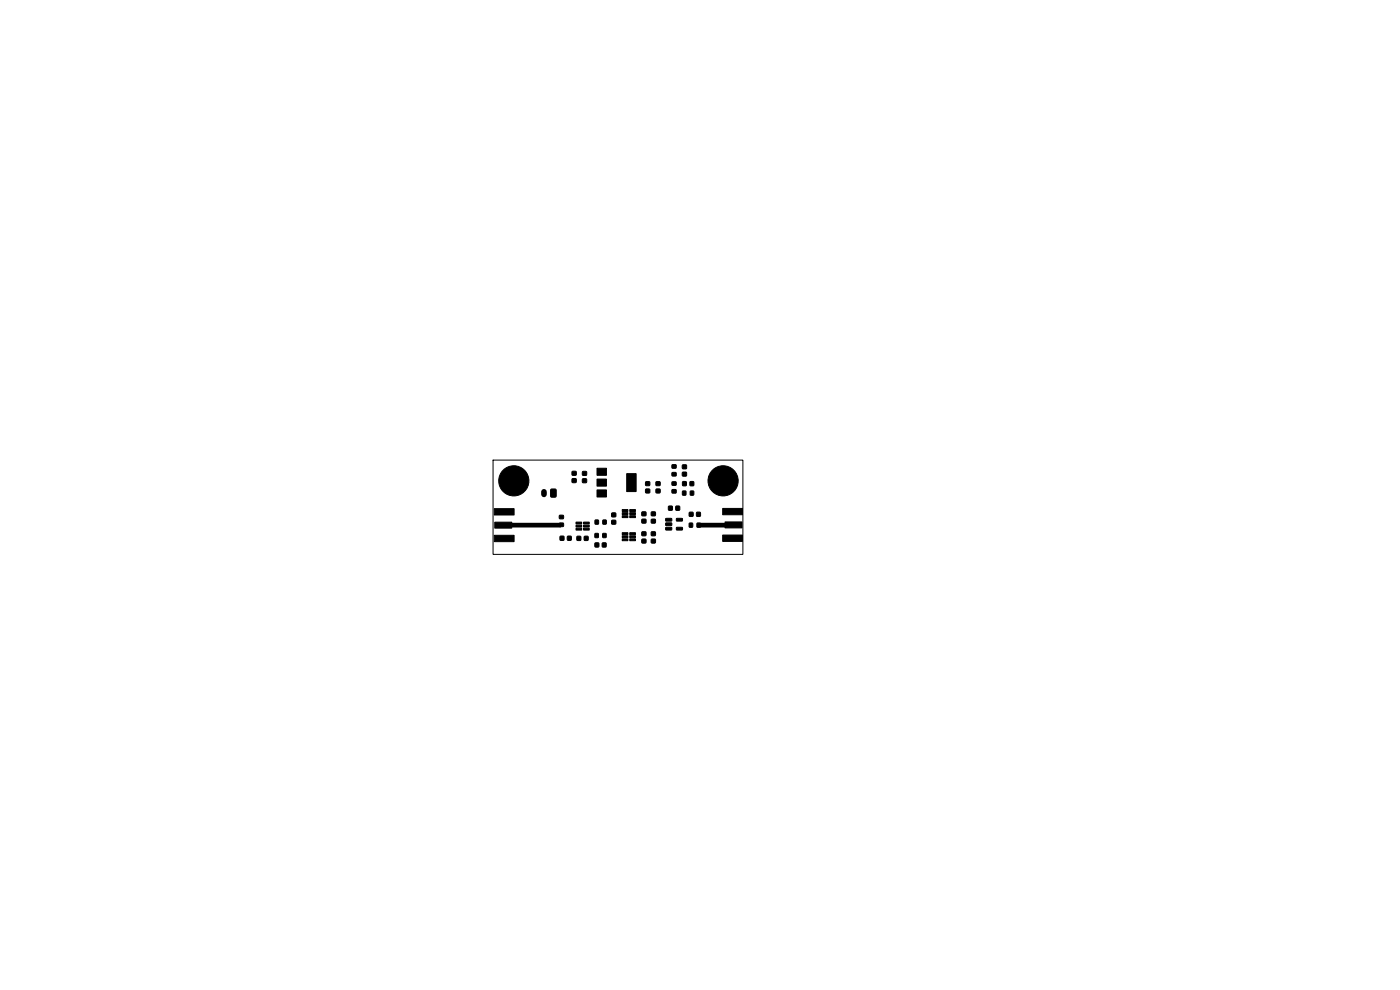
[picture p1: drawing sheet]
<svg xmlns="http://www.w3.org/2000/svg" width="297mm" height="210mm" viewBox="0 0 297 210" stroke-linecap="round" stroke-linejoin="round" font-family="sans-serif">
<g fill="#000" stroke="#000" stroke-width=".21">
<path d="M142.6 98.6h.8v.7h-.8zM144.8 98.6h.8v.8h-.8zM104.9 107.9h4.2v1.3h-4.2zM104.9 113.5h4.2v1.4h-4.2zM105 110.8h3.6v1.2h-3.6zM116.9 103.8l.9-.1 .2 .2v1.3l-.2 .3h-.7l-.3-.2zM118.7 111h.8v.7h-.8zM118.7 109.3h.8v.7h-.8zM118.8 113.8h.8v.8h-.8zM120.4 113.8h.8v.8h-.8zM121.4 101.6h.8v.7h-.8zM121.4 100h.8v.8h-.8z"/>
<path d="M122.4 113.8h.8v.8h-.8zM122.2 110.8h1.2v.3h-1.2zM122.2 111.4h1.2v.4h-1.2zM122.2 112.1h1.2v.4h-1.2zM123.6 101.6h.8v.8h-.8zM123.6 100h.8v.8h-.8zM124 113.8h.7v.8h-.7zM123.8 112.1h1.2v.4h-1.2zM123.8 111.4h1.2v.4h-1.2zM123.8 110.8h1.2v.3h-1.2zM126.2 113.2h.7v.8h-.7zM126.3 110.3h.6v.9h-.6z"/>
<path d="M126.6 99.3h2v1.5h-2zM126.6 101.6h2v1.5h-2zM126.6 103.9h2v1.5h-2zM126.2 115.2h.8v.8h-.8zM127.9 113.2h.7v.8h-.7zM127.9 110.3h.7v.9h-.7zM127.8 115.2h.8v.8h-.8zM129.8 110.4h.8v.8h-.8zM129.8 108.8h.8v.8h-.8zM132 113h1.2v.4h-1.2zM132 113.7h1.2v.4h-1.2zM132 114.3h1.2v.4h-1.2z"/>
<path d="M132 108.1h1.2v.4h-1.2zM132 108.8h1.2v.3h-1.2zM132 109.4h1.2v.4h-1.2zM132.9 100.5h2v3.8h-2zM133.6 114.3h1.2v.4h-1.2zM133.6 113.7h1.2v.4h-1.2zM133.6 113h1.2v.4h-1.2zM133.6 109.4h1.2v.4h-1.2zM133.6 108.8h1.2v.3h-1.2zM133.6 108.1h1.2v.4h-1.2zM136.2 114.4h.8v.8h-.8zM136.2 112.8h.8v.8h-.8z"/>
<path d="M136.2 108.6h.8v.8h-.8zM136.2 110.2h.8v.7h-.8zM137 103.8h.8v.7h-.8zM137 102.2h.8v.8h-.8zM138.2 114.4h.8v.8h-.8zM138.2 112.8h.8v.8h-.8zM138.2 108.6h.8v.8h-.8zM138.2 110.2h.8v.7h-.8zM139.2 103.8h.8v.7h-.8zM139.2 102.2h.8v.8h-.8zM141.2 110h1.2l.1 .5h-1.2zM141.2 110.9h1.2l.1 .5-1.2 .1z"/>
<path d="M141.2 111.9h1.2l.1 .5h-1.2zM141.8 107.4h.8v.8h-.8zM142.6 100.3h.8v.6h-.8zM142.6 103.9h.8v.7h-.8zM142.6 102.2h.8v.7h-.8zM143.5 111.9h1.2l.1 .5h-1.2zM143.5 110h1.2l.1 .5h-1.2zM143.4 107.4h.8v.8h-.8zM144.8 100.2h.8v.8h-.8zM144.8 104.2h.7v.8h-.7zM144.8 102.2h.8v.8h-.8zM146.2 111h.7v.8h-.7z"/>
<path d="M146.2 108.7h.8v.8h-.8zM146.5 104.2h.6v.8h-.6zM146.4 102.2h.7v.8h-.7zM147.8 108.7h.8v.8h-.8zM147.9 111h.7v.8h-.7zM153.8 110.7h3.6v1.3h-3.6zM153.3 113.5h4.2v1.3h-4.2zM153.3 107.8h4.2v1.4h-4.2z"/>
<circle cx="109" cy="102" r="3.2"/>
<circle cx="153.4" cy="102" r="3.2"/>
</g>
<path d="M115.4 104.3v.6" fill="none" stroke="#000" stroke-width="1.2"/>
<path d="M108.5 111l10.4-.1 .2 .9-.2 .1h-10.3l-.1-.1zM148.4 111l5.5-.1 .1 .9-.1 .1h-5.4l-.1-.1z" fill="#000"/>
<path d="M104.6 97.6h53v20h-53z" fill="none" stroke="#000" stroke-width=".21"/>
</svg>
